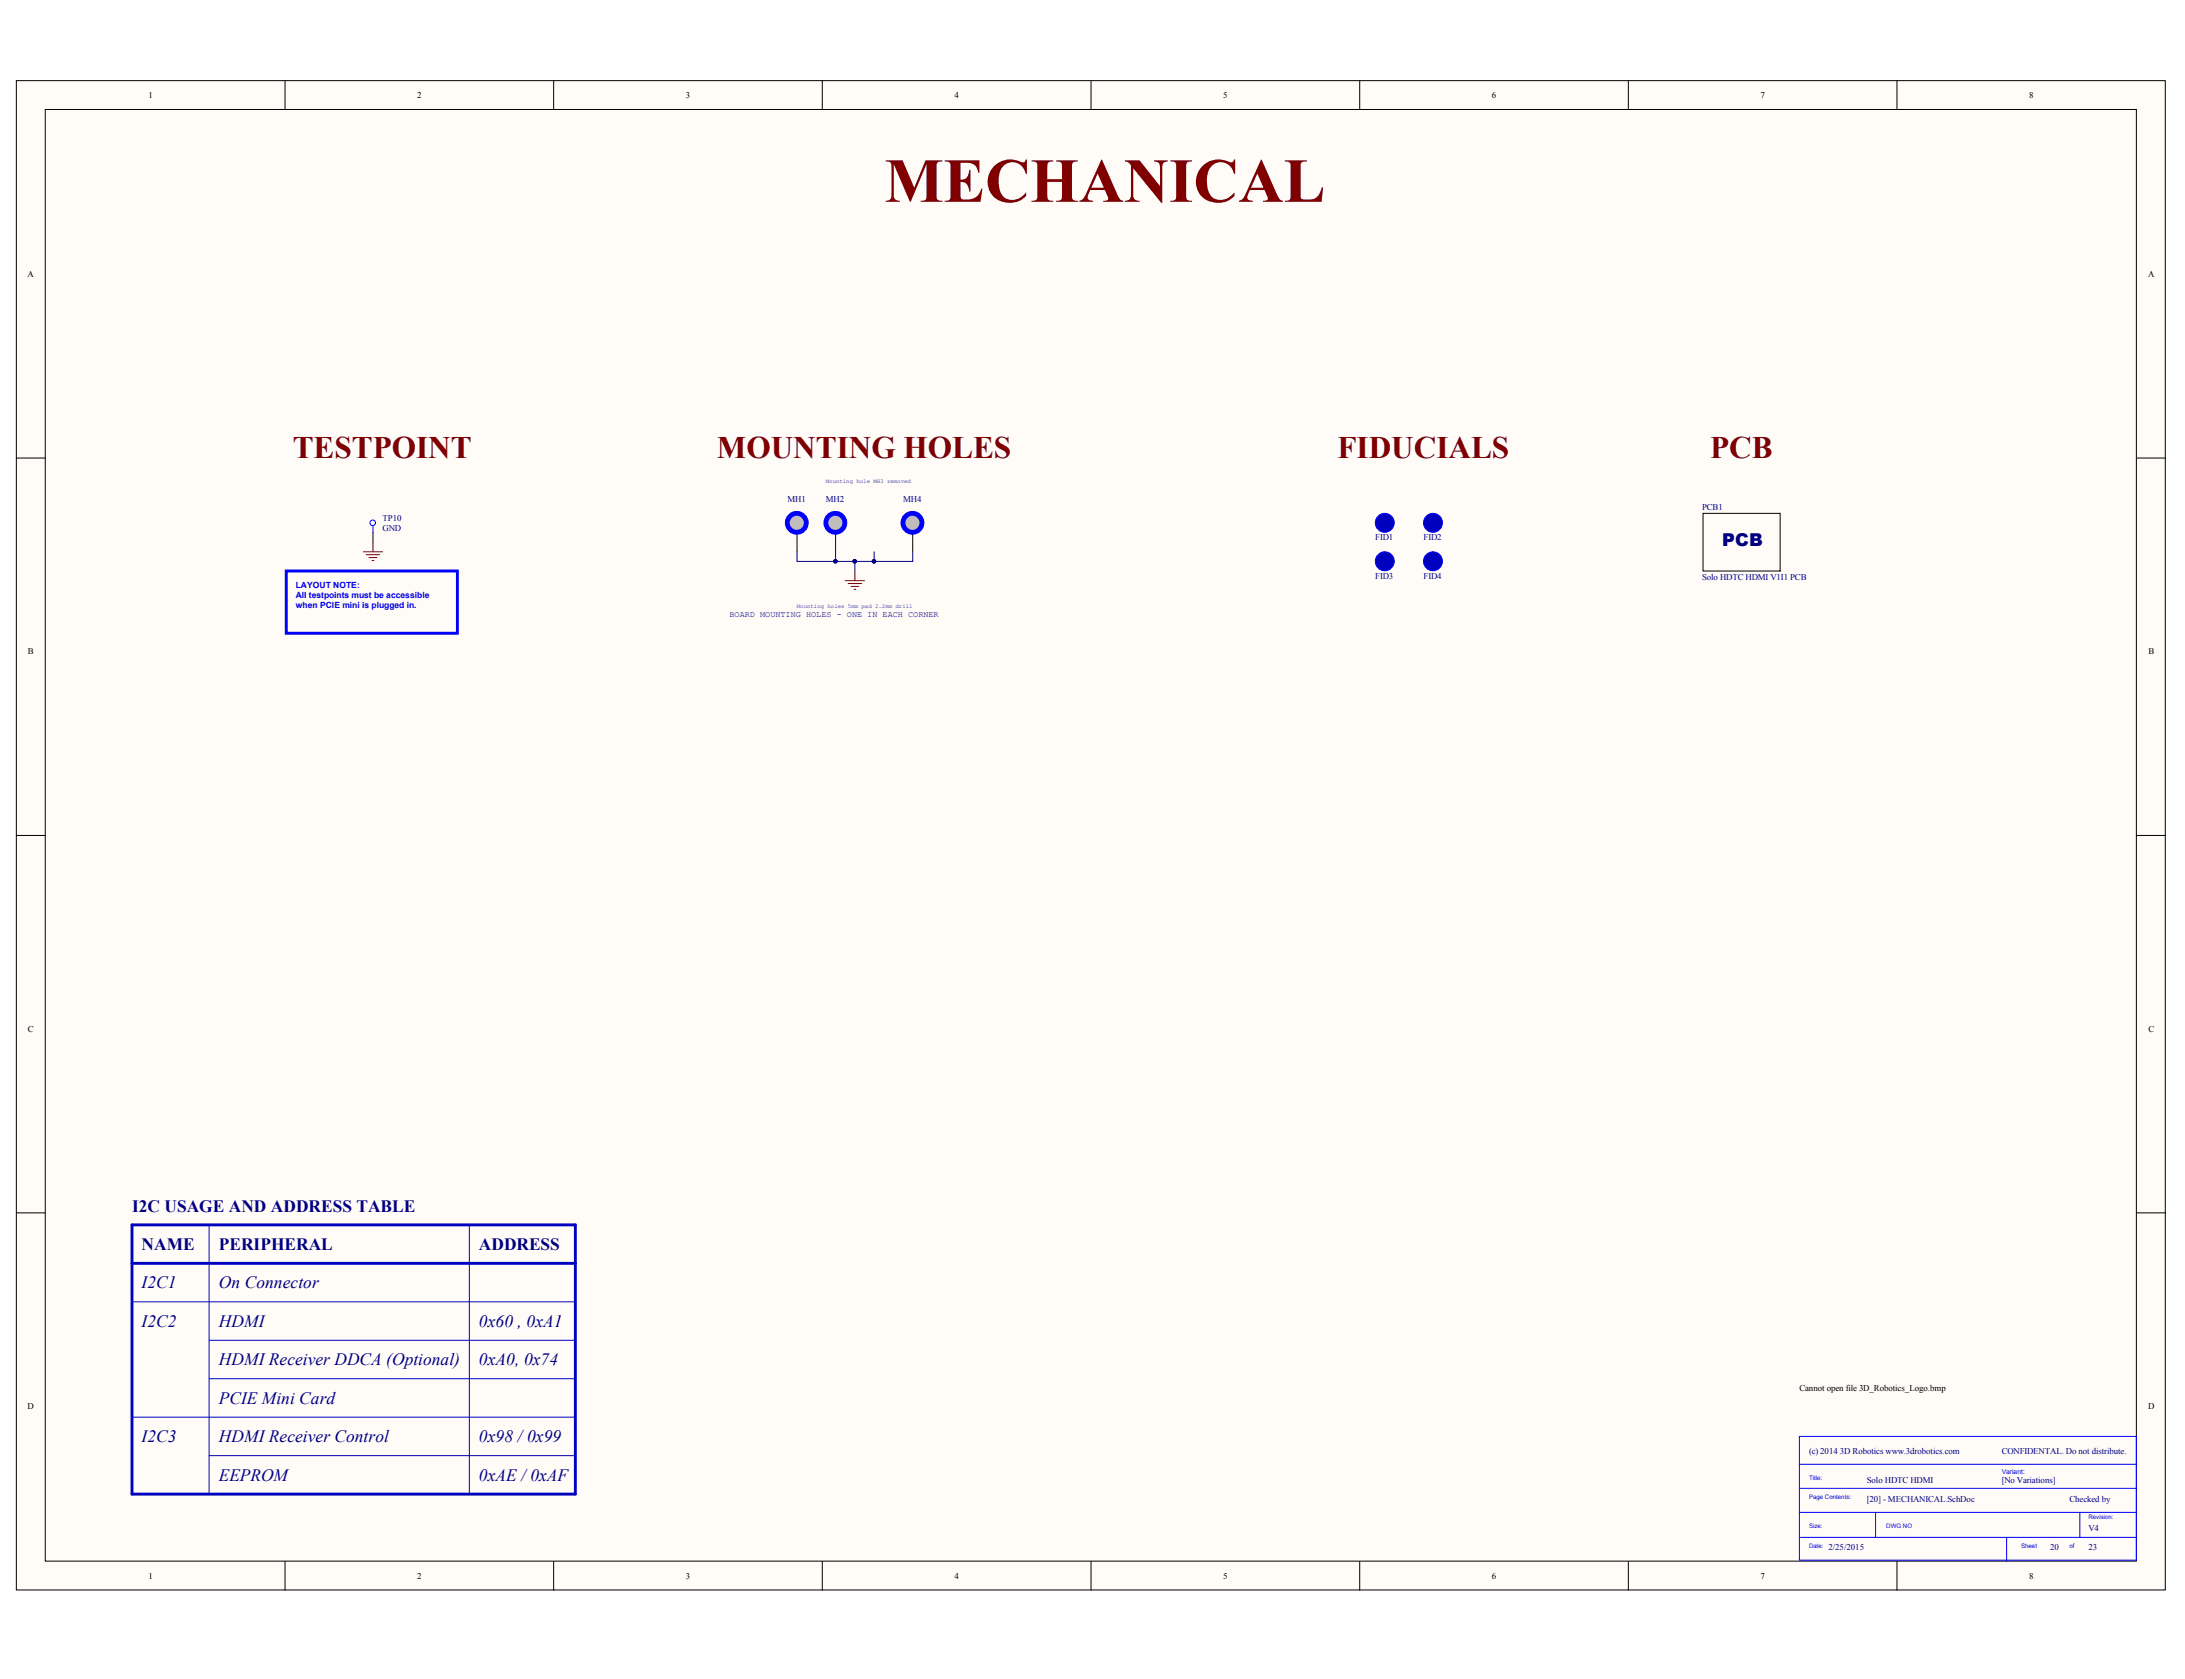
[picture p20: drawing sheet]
<svg xmlns="http://www.w3.org/2000/svg" width="271mm" height="208mm" viewBox="0 0 271 208" stroke-linecap="round" stroke-linejoin="round" font-family="sans-serif">
<defs><g id="words">
<text font-size="7.8" fill="#800000" x="109.7" y="25">MECHANICAL</text>
<g font-size="3.9" fill="#800000">
<text x="36.3" y="56.8">TESTPOINT</text>
<text x="88.9" y="56.8">MOUNTING HOLES</text>
<text x="165.8" y="56.8">FIDUCIALS</text>
<text x="212.1" y="56.8">PCB</text>
</g>
<g font-size="2.2" fill="#000080">
<text x="213.5" y="67.7">PCB</text>
<text x="16.4" y="150.2">I2C USAGE AND ADDRESS TABLE</text>
<text x="17.6" y="155">NAME</text>
<text x="27.1" y="155">PERIPHERAL</text>
<text x="59.4" y="155">ADDRESS</text>
<text x="17.6" y="159.7">I2C1</text>
<text x="27.1" y="159.7">On Connector</text>
<text x="17.6" y="164.5">I2C2</text>
<text x="27.1" y="164.5">HDMI</text>
<text x="59.4" y="164.5">0x60 , 0xA1</text>
<text x="27.1" y="169.3">HDMI Receiver DDCA (Optional)</text>
<text x="59.4" y="169.3">0xA0, 0x74</text>
<text x="17.6" y="178.8">I2C3</text>
<text x="27.1" y="178.8">HDMI Receiver Control</text>
<text x="27.1" y="174">PCIE Mini Card</text>
<text x="59.4" y="178.8">0x98 / 0x99</text>
<text x="27.1" y="183.6">EEPROM</text>
<text x="59.4" y="183.6">0xAE / 0xAF</text>
</g>
<g font-size="1.1">
<text x="18.4" y="12.2">1</text>
<text x="51.7" y="12.2">2</text>
<text x="85.1" y="12.2">3</text>
<text x="118.4" y="12.2">4</text>
<text x="151.7" y="12.2">5</text>
<text x="185" y="12.2">6</text>
<text x="218.3" y="12.2">7</text>
<text x="251.6" y="12.2">8</text>
<text x="3.4" y="34.3">A</text>
<text x="266.4" y="34.3">A</text>
<text x="3.5" y="81.1">B</text>
<text x="266.4" y="81.1">B</text>
<text x="3.5" y="127.9">C</text>
<text x="266.4" y="127.9">C</text>
<text x="223.1" y="172.4">Cannot open file 3D_Robotics_Logo.bmp</text>
<text x="3.4" y="174.7">D</text>
<text x="266.4" y="174.7">D</text>
<text x="18.4" y="195.7">1</text>
<text x="51.7" y="195.7">2</text>
<text x="85.1" y="195.7">3</text>
<text x="118.4" y="195.7">4</text>
<text x="151.7" y="195.7">5</text>
<text x="185" y="195.7">6</text>
<text x="218.3" y="195.7">7</text>
<text x="251.6" y="195.7">8</text>
</g>
<g font-size="1.1" fill="#000080">
<text x="47.4" y="64.6">TP10</text>
<text x="47.4" y="65.8">GND</text>
<text x="97.6" y="62.2">MH1</text>
<text x="102.4" y="62.2">MH2</text>
<text x="112" y="62.2">MH4</text>
<text x="211.1" y="63.3">PCB1</text>
<text x="170.5" y="67">FID1</text>
<text x="170.5" y="71.8">FID3</text>
<text x="176.5" y="67">FID2</text>
<text x="176.5" y="71.8">FID4</text>
<text x="211.1" y="71.8">Solo HDTC HDMI V1I1 PCB</text>
<text x="90.5" y="76.4">BOARD MOUNTING HOLES - ONE IN EACH CORNER</text>
<text x="224.3" y="180.2">(c) 2014 3D Robotics www.3drobotics.com</text>
<text x="231.5" y="183.8">Solo HDTC HDMI</text>
<text x="248.2" y="180.2">CONFIDENTAL. Do not distribute.</text>
<text x="248.2" y="183.8">[No Variations]</text>
<text x="231.5" y="186.2">[20] - MECHANICAL.SchDoc</text>
<text x="256.6" y="186.2">Checked by</text>
<text x="259" y="189.8">V4</text>
<text x="226.7" y="192.1">2/25/2015</text>
<text x="254.2" y="192.1">20</text>
<text x="259" y="192.1">23</text>
</g>
<g font-size="1.1" fill="#00f">
<text x="36.7" y="72.9">LAYOUT NOTE:</text>
<text x="36.7" y="74.1">All testpoints must be accessible</text>
<text x="36.7" y="75.3">when PCIE mini is plugged in.</text>
</g>
<g font-size=".8" fill="#00f">
<text x="224.3" y="183.5">Title:</text>
<text x="224.3" y="185.9">Page Contents:</text>
<text x="248.2" y="182.7">Variant:</text>
<text x="224.3" y="189.5">Size:</text>
<text x="224.3" y="191.9">Date:</text>
<text x="233.9" y="189.5">DWG NO</text>
<text x="250.6" y="191.9">Sheet</text>
<text x="256.6" y="191.9">of</text>
<text x="259" y="188.3">Revision:</text>
</g>
<g font-size=".7" fill="#000080">
<text x="102.4" y="59.8">Mounting hole MH3 removed</text>
<text x="98.8" y="75.3">Mounting holes 5mm pad 2.2mm drill</text>
</g>
</g></defs>
<g fill="#fffcf8" stroke="#000" stroke-width=".12">
<path d="M2 10h266.5v187.1h-266.5z"/>
<path d="M5.6 13.6h259.3v179.9h-259.3z"/>
</g>
<g fill="none" stroke="#000" stroke-width=".12">
<path d="M35.3 10v3.6M68.7 10v3.6M102 10v3.6M135.3 10v3.6M168.6 10v3.6M201.9 10v3.6M235.2 10v3.6M2 56.8h3.6M265 56.8h3.5M46.2 66v1.2M98.8 66v2.4M2 103.6h3.6"/>
<path d="M265 103.6h3.5M2 150.4h3.6M265 150.4h3.5M35.3 193.6v3.5M68.7 193.6v3.5M102 193.6v3.5M135.3 193.6v3.5M168.6 193.6v3.5M201.9 193.6v3.5M235.2 193.6v3.5"/>
</g>
<g fill="none" stroke="#00f" stroke-width=".12">
<path d="M46.2 65.2v.8M223.1 178.1h41.8v15.3h-41.8zM223.1 181.5h41.9M223.1 187.5h41.9M223.2 190.6h41.8M223.2 184.5h41.8M232.6 187.5v3.1M248.8 190.6v3M257.9 187.5v3.1"/>
<circle cx="46.2" cy="64.8" r=".34"/>
</g>
<path d="M45.1 68.4h2.3M45.4 68.8h1.7M45.8 69.1h.9M46.1 69.5h.3M46.2 67.2v1.2" fill="none" stroke="#800000" stroke-width=".12"/>
<circle cx="98.8" cy="64.8" r="1.18" fill="#c0c0c0" stroke="#00f" stroke-width=".6"/>
<path d="M103.6 66v2.4" fill="none" stroke="#000" stroke-width=".12"/>
<circle cx="103.6" cy="64.8" r="1.18" fill="#c0c0c0" stroke="#00f" stroke-width=".6"/>
<path d="M113.2 66v2.4" fill="none" stroke="#000" stroke-width=".12"/>
<circle cx="113.1" cy="64.8" r="1.18" fill="#c0c0c0" stroke="#00f" stroke-width=".6"/>
<path d="M104.8 72h2.4M105.2 72.3h1.6M105.5 72.7h1M105.9 73.1h.2M106 70.8v1.2" fill="none" stroke="#800000" stroke-width=".12"/>
<path d="M98.8 68.4v1.2h14.4v-1.2M103.6 68.4v1.2M106 69.6v1.2M108.4 68.4v1.2" fill="none" stroke="#000080" stroke-width=".12"/>
<g fill="#000080" stroke="#000080" stroke-width=".12">
<circle cx="103.6" cy="69.6" r=".22"/>
<circle cx="108.4" cy="69.6" r=".22"/>
<circle cx="106" cy="69.6" r=".22"/>
</g>
<g fill="#0000bf" stroke="#00f" stroke-width=".12">
<circle cx="171.7" cy="64.8" r="1.17"/>
<circle cx="177.7" cy="64.8" r="1.17"/>
<circle cx="171.7" cy="69.6" r="1.17"/>
<circle cx="177.7" cy="69.6" r="1.17"/>
</g>
<path d="M16.4 156.6h54.9M16.4 151.8h54.9v33.4h-54.9z" fill="none" stroke="#0000bf" stroke-width=".36"/>
<path d="M25.9 151.8v33.4M58.2 151.8v33.4M16.4 161.4h54.9M16.4 175.7h54.9M25.9 170.9h45.4M25.9 166.1h45.4M25.9 180.5h45.4" fill="none" stroke="#0000bf" stroke-width=".12"/>
<path d="M35.5 70.8h21.2v7.7h-21.2z" fill="none" stroke="#00f" stroke-width=".36"/>
<path d="M211.2 63.6h9.5v7.2h-9.5z" fill="none" stroke="#000" stroke-width=".12"/>
<use href="#words"/>
</svg>
